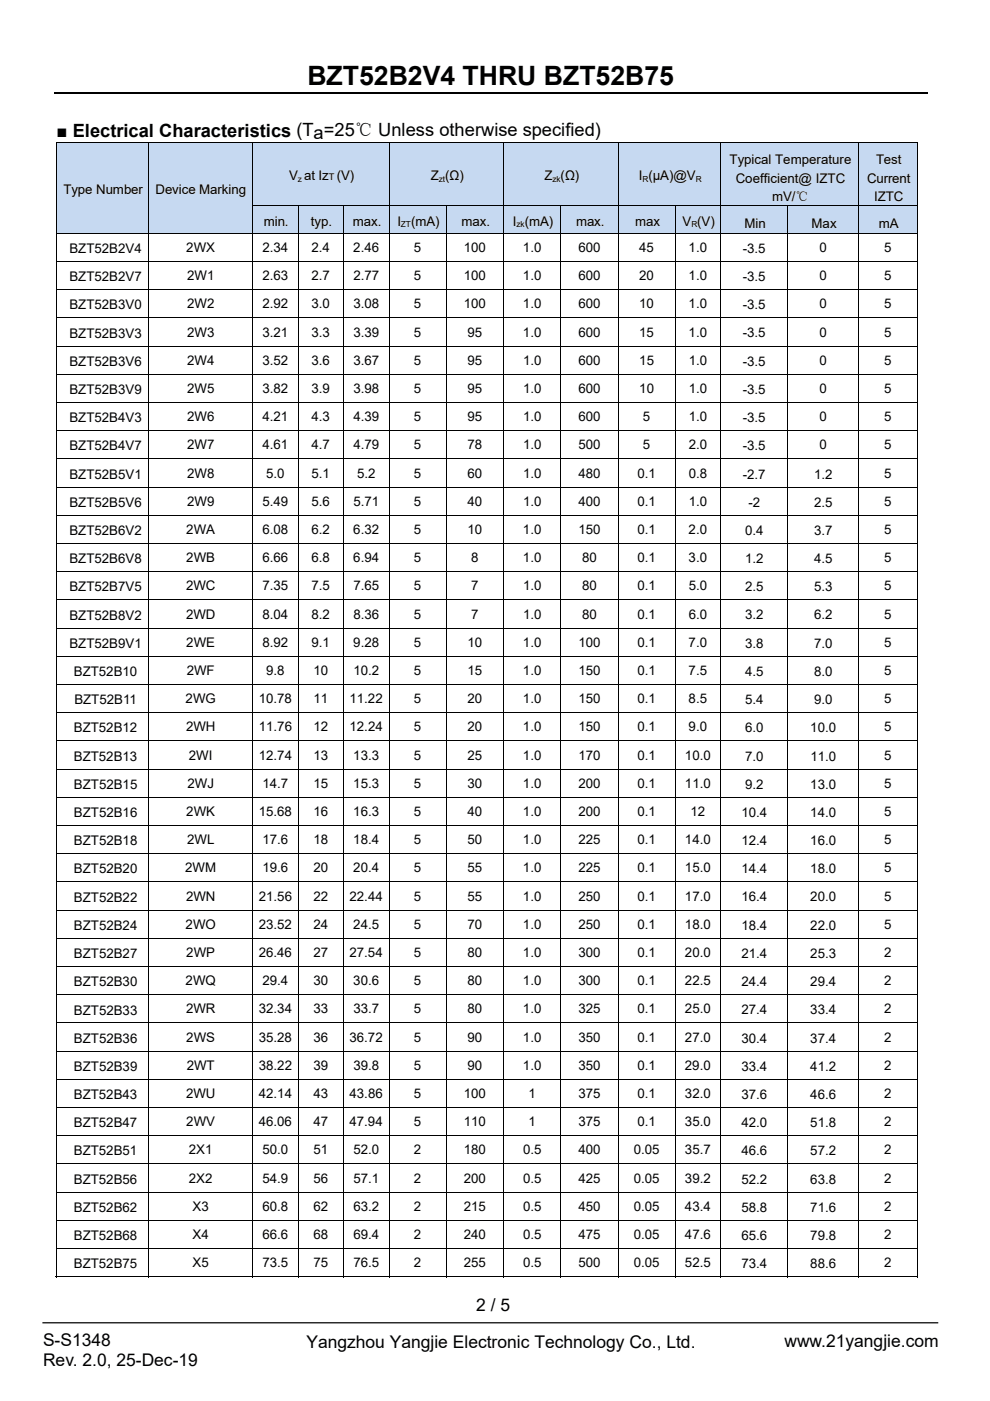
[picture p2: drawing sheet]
<svg xmlns="http://www.w3.org/2000/svg" width="210mm" height="297mm" viewBox="0 0 210 297" stroke-linecap="round" stroke-linejoin="round" font-family="sans-serif">
<defs><g id="words">
<text font-size="5.7" x="65.2" y="18">BZT52B2V4 THRU BZT52B75</text>
<text font-size="3.9" x="12" y="29.1">■ Electrical Characteristics (Ta=25℃ Unless otherwise specified)</text>
<g font-size="3.7">
<text x="101" y="278">2 / 5</text>
<text x="9.1" y="285.5">S-S1348</text>
<text x="65" y="285.7">Yangzhou Yangjie Electronic Technology Co., Ltd.</text>
<text x="166.4" y="285.7">www.21yangjie.com</text>
<text x="9.1" y="289.7">Rev. 2.0, 25-Dec-19</text>
</g>
<g font-size="2.8">
<text x="154.7" y="34.9">Typical Temperature</text>
<text x="185.8" y="34.9">Test</text>
<text x="13.4" y="41.1">Type Number</text>
<text x="33" y="41.1">Device Marking</text>
<text x="61.3" y="38.2">V at Iz (V)</text>
<text x="91.4" y="38.2">Z (Ω)</text>
<text x="115.5" y="38.2">Z (Ω)</text>
<text x="135.5" y="38.2">I (μA)@V</text>
<text x="156" y="38.7">Coefficient@ IZTC</text>
<text x="183.9" y="38.7">Current</text>
<text x="56" y="47.8">min.</text>
<text x="66" y="47.8">typ.</text>
<text x="74.8" y="47.8">max.</text>
<text x="84.3" y="47.8">I</text>
<text x="87.2" y="47.8">(mA)</text>
<text x="97.9" y="47.8">max.</text>
<text x="108.8" y="47.8">I (mA)</text>
<text x="122.2" y="47.8">max.</text>
<text x="134.7" y="47.8">max</text>
<text x="144.8" y="47.8">V (V)</text>
<text x="163.7" y="42.6">mV/℃</text>
<text x="185.4" y="42.6">IZTC</text>
<text x="14.7" y="53.6">BZT52B2V4</text>
<text x="39.5" y="53.4">2WX</text>
<text x="55.7" y="53.4">2.34</text>
<text x="66.1" y="53.4">2.4</text>
<text x="74.9" y="53.4">2.46</text>
<text x="87.8" y="53.4">5</text>
<text x="98.4" y="53.4">100</text>
<text x="110.9" y="53.4">1.0</text>
<text x="122.7" y="53.4">600</text>
<text x="135.6" y="53.4">45</text>
<text x="146.1" y="53.4">1.0</text>
<text x="157.5" y="53.6">-3.5</text>
<text x="157.9" y="48.4">Min</text>
<text x="172.1" y="48.4">Max</text>
<text x="173.8" y="53.4">0</text>
<text x="186.4" y="48.4">mA</text>
<text x="187.5" y="53.4">5</text>
<text x="14.7" y="59.6">BZT52B2V7</text>
<text x="39.7" y="59.4">2W1</text>
<text x="55.7" y="59.4">2.63</text>
<text x="66.1" y="59.4">2.7</text>
<text x="74.9" y="59.4">2.77</text>
<text x="87.8" y="59.4">5</text>
<text x="98.4" y="59.4">100</text>
<text x="110.9" y="59.4">1.0</text>
<text x="122.7" y="59.4">600</text>
<text x="135.6" y="59.4">20</text>
<text x="146.1" y="59.4">1.0</text>
<text x="157.5" y="59.6">-3.5</text>
<text x="173.8" y="59.4">0</text>
<text x="187.5" y="59.4">5</text>
<text x="14.7" y="65.6">BZT52B3V0</text>
<text x="39.7" y="65.4">2W2</text>
<text x="55.7" y="65.4">2.92</text>
<text x="66.1" y="65.4">3.0</text>
<text x="74.9" y="65.4">3.08</text>
<text x="87.8" y="65.4">5</text>
<text x="98.4" y="65.4">100</text>
<text x="110.9" y="65.4">1.0</text>
<text x="122.7" y="65.4">600</text>
<text x="135.6" y="65.4">10</text>
<text x="146.1" y="65.4">1.0</text>
<text x="157.5" y="65.6">-3.5</text>
<text x="173.8" y="65.4">0</text>
<text x="187.5" y="65.4">5</text>
<text x="14.7" y="71.6">BZT52B3V3</text>
<text x="39.7" y="71.4">2W3</text>
<text x="55.7" y="71.4">3.21</text>
<text x="66.1" y="71.4">3.3</text>
<text x="74.9" y="71.4">3.39</text>
<text x="87.8" y="71.4">5</text>
<text x="99.2" y="71.4">95</text>
<text x="110.9" y="71.4">1.0</text>
<text x="122.7" y="71.4">600</text>
<text x="135.6" y="71.4">15</text>
<text x="146.1" y="71.4">1.0</text>
<text x="157.5" y="71.5">-3.5</text>
<text x="173.8" y="71.4">0</text>
<text x="187.5" y="71.4">5</text>
<text x="14.7" y="77.6">BZT52B3V6</text>
<text x="39.7" y="77.3">2W4</text>
<text x="55.7" y="77.3">3.52</text>
<text x="66.1" y="77.3">3.6</text>
<text x="74.9" y="77.3">3.67</text>
<text x="87.8" y="77.3">5</text>
<text x="99.2" y="77.3">95</text>
<text x="110.9" y="77.3">1.0</text>
<text x="122.7" y="77.3">600</text>
<text x="135.6" y="77.3">15</text>
<text x="146.1" y="77.3">1.0</text>
<text x="157.5" y="77.5">-3.5</text>
<text x="173.8" y="77.3">0</text>
<text x="187.5" y="77.3">5</text>
<text x="14.7" y="83.5">BZT52B3V9</text>
<text x="39.7" y="83.3">2W5</text>
<text x="55.7" y="83.3">3.82</text>
<text x="66.1" y="83.3">3.9</text>
<text x="74.9" y="83.3">3.98</text>
<text x="87.8" y="83.3">5</text>
<text x="99.2" y="83.3">95</text>
<text x="110.9" y="83.3">1.0</text>
<text x="122.7" y="83.3">600</text>
<text x="135.6" y="83.3">10</text>
<text x="146.1" y="83.3">1.0</text>
<text x="157.5" y="83.5">-3.5</text>
<text x="173.8" y="83.3">0</text>
<text x="187.5" y="83.3">5</text>
<text x="14.7" y="89.5">BZT52B4V3</text>
<text x="39.7" y="89.3">2W6</text>
<text x="55.7" y="89.3">4.21</text>
<text x="66.1" y="89.3">4.3</text>
<text x="74.9" y="89.3">4.39</text>
<text x="87.8" y="89.3">5</text>
<text x="99.2" y="89.3">95</text>
<text x="110.9" y="89.3">1.0</text>
<text x="122.7" y="89.3">600</text>
<text x="136.4" y="89.3">5</text>
<text x="146.1" y="89.3">1.0</text>
<text x="157.5" y="89.5">-3.5</text>
<text x="173.8" y="89.3">0</text>
<text x="187.5" y="89.3">5</text>
<text x="14.7" y="95.5">BZT52B4V7</text>
<text x="39.7" y="95.3">2W7</text>
<text x="55.7" y="95.3">4.61</text>
<text x="66.1" y="95.3">4.7</text>
<text x="74.9" y="95.3">4.79</text>
<text x="87.8" y="95.3">5</text>
<text x="99.2" y="95.3">78</text>
<text x="110.9" y="95.3">1.0</text>
<text x="122.7" y="95.3">500</text>
<text x="136.4" y="95.3">5</text>
<text x="146.1" y="95.3">2.0</text>
<text x="157.5" y="95.5">-3.5</text>
<text x="173.8" y="95.3">0</text>
<text x="187.5" y="95.3">5</text>
<text x="14.7" y="101.5">BZT52B5V1</text>
<text x="39.7" y="101.3">2W8</text>
<text x="56.5" y="101.3">5.0</text>
<text x="66.1" y="101.3">5.1</text>
<text x="75.7" y="101.3">5.2</text>
<text x="87.8" y="101.3">5</text>
<text x="99.2" y="101.3">60</text>
<text x="110.9" y="101.3">1.0</text>
<text x="122.7" y="101.3">480</text>
<text x="135.2" y="101.3">0.1</text>
<text x="146.1" y="101.3">0.8</text>
<text x="157.5" y="101.5">-2.7</text>
<text x="172.7" y="101.5">1.2</text>
<text x="187.5" y="101.3">5</text>
<text x="14.7" y="107.5">BZT52B5V6</text>
<text x="39.7" y="107.2">2W9</text>
<text x="55.7" y="107.2">5.49</text>
<text x="66.1" y="107.2">5.6</text>
<text x="74.9" y="107.2">5.71</text>
<text x="87.8" y="107.2">5</text>
<text x="99.2" y="107.2">40</text>
<text x="110.9" y="107.2">1.0</text>
<text x="122.7" y="107.2">400</text>
<text x="135.2" y="107.2">0.1</text>
<text x="146.1" y="107.2">1.0</text>
<text x="158.7" y="107.4">-2</text>
<text x="172.7" y="107.4">2.5</text>
<text x="187.5" y="107.2">5</text>
<text x="14.7" y="113.4">BZT52B6V2</text>
<text x="39.5" y="113.2">2WA</text>
<text x="55.7" y="113.2">6.08</text>
<text x="66.1" y="113.2">6.2</text>
<text x="74.9" y="113.2">6.32</text>
<text x="87.8" y="113.2">5</text>
<text x="99.2" y="113.2">10</text>
<text x="110.9" y="113.2">1.0</text>
<text x="122.7" y="113.2">150</text>
<text x="135.2" y="113.2">0.1</text>
<text x="146.1" y="113.2">2.0</text>
<text x="158" y="113.4">0.4</text>
<text x="172.7" y="113.4">3.7</text>
<text x="187.5" y="113.2">5</text>
<text x="14.7" y="119.4">BZT52B6V8</text>
<text x="39.5" y="119.2">2WB</text>
<text x="55.7" y="119.2">6.66</text>
<text x="66.1" y="119.2">6.8</text>
<text x="74.9" y="119.2">6.94</text>
<text x="87.8" y="119.2">5</text>
<text x="99.9" y="119.2">8</text>
<text x="110.9" y="119.2">1.0</text>
<text x="123.5" y="119.2">80</text>
<text x="135.2" y="119.2">0.1</text>
<text x="146.1" y="119.2">3.0</text>
<text x="158" y="119.4">1.2</text>
<text x="172.7" y="119.4">4.5</text>
<text x="187.5" y="119.2">5</text>
<text x="14.7" y="125.4">BZT52B7V5</text>
<text x="39.5" y="125.2">2WC</text>
<text x="55.7" y="125.2">7.35</text>
<text x="66.1" y="125.2">7.5</text>
<text x="74.9" y="125.2">7.65</text>
<text x="87.8" y="125.2">5</text>
<text x="99.9" y="125.2">7</text>
<text x="110.9" y="125.2">1.0</text>
<text x="123.5" y="125.2">80</text>
<text x="135.2" y="125.2">0.1</text>
<text x="146.1" y="125.2">5.0</text>
<text x="158" y="125.4">2.5</text>
<text x="172.7" y="125.4">5.3</text>
<text x="187.5" y="125.2">5</text>
<text x="14.7" y="131.4">BZT52B8V2</text>
<text x="39.5" y="131.1">2WD</text>
<text x="55.7" y="131.1">8.04</text>
<text x="66.1" y="131.1">8.2</text>
<text x="74.9" y="131.1">8.36</text>
<text x="87.8" y="131.1">5</text>
<text x="99.9" y="131.1">7</text>
<text x="110.9" y="131.1">1.0</text>
<text x="123.5" y="131.1">80</text>
<text x="135.2" y="131.1">0.1</text>
<text x="146.1" y="131.1">6.0</text>
<text x="158" y="131.3">3.2</text>
<text x="172.7" y="131.3">6.2</text>
<text x="187.5" y="131.1">5</text>
<text x="14.7" y="137.4">BZT52B9V1</text>
<text x="39.5" y="137.1">2WE</text>
<text x="55.7" y="137.1">8.92</text>
<text x="66.1" y="137.1">9.1</text>
<text x="74.9" y="137.1">9.28</text>
<text x="87.8" y="137.1">5</text>
<text x="99.2" y="137.1">10</text>
<text x="110.9" y="137.1">1.0</text>
<text x="122.7" y="137.1">100</text>
<text x="135.2" y="137.1">0.1</text>
<text x="146.1" y="137.1">7.0</text>
<text x="158" y="137.3">3.8</text>
<text x="172.7" y="137.3">7.0</text>
<text x="187.5" y="137.1">5</text>
<text x="15.7" y="143.3">BZT52B10</text>
<text x="39.6" y="143.1">2WF</text>
<text x="56.5" y="143.1">9.8</text>
<text x="66.5" y="143.1">10</text>
<text x="74.9" y="143.1">10.2</text>
<text x="87.8" y="143.1">5</text>
<text x="99.2" y="143.1">15</text>
<text x="110.9" y="143.1">1.0</text>
<text x="122.7" y="143.1">150</text>
<text x="135.2" y="143.1">0.1</text>
<text x="146.1" y="143.1">7.5</text>
<text x="158" y="143.3">4.5</text>
<text x="172.7" y="143.3">8.0</text>
<text x="187.5" y="143.1">5</text>
<text x="15.8" y="149.3">BZT52B11</text>
<text x="39.4" y="149.1">2WG</text>
<text x="54.9" y="149.1">10.78</text>
<text x="66.5" y="149.1">11</text>
<text x="74.1" y="149.1">11.22</text>
<text x="87.8" y="149.1">5</text>
<text x="99.2" y="149.1">20</text>
<text x="110.9" y="149.1">1.0</text>
<text x="122.7" y="149.1">150</text>
<text x="135.2" y="149.1">0.1</text>
<text x="146.1" y="149.1">8.5</text>
<text x="158" y="149.3">5.4</text>
<text x="172.7" y="149.3">9.0</text>
<text x="187.5" y="149.1">5</text>
<text x="15.7" y="155.3">BZT52B12</text>
<text x="39.5" y="155.1">2WH</text>
<text x="54.9" y="155.1">11.76</text>
<text x="66.5" y="155.1">12</text>
<text x="74.1" y="155.1">12.24</text>
<text x="87.8" y="155.1">5</text>
<text x="99.2" y="155.1">20</text>
<text x="110.9" y="155.1">1.0</text>
<text x="122.7" y="155.1">150</text>
<text x="135.2" y="155.1">0.1</text>
<text x="146.1" y="155.1">9.0</text>
<text x="158" y="155.3">6.0</text>
<text x="171.9" y="155.3">10.0</text>
<text x="187.5" y="155.1">5</text>
<text x="15.7" y="161.3">BZT52B13</text>
<text x="40.1" y="161.1">2WI</text>
<text x="54.9" y="161.1">12.74</text>
<text x="66.5" y="161.1">13</text>
<text x="74.9" y="161.1">13.3</text>
<text x="87.8" y="161.1">5</text>
<text x="99.2" y="161.1">25</text>
<text x="110.9" y="161.1">1.0</text>
<text x="122.7" y="161.1">170</text>
<text x="135.2" y="161.1">0.1</text>
<text x="145.3" y="161.1">10.0</text>
<text x="158" y="161.2">7.0</text>
<text x="171.9" y="161.2">11.0</text>
<text x="187.5" y="161.1">5</text>
<text x="15.7" y="167.3">BZT52B15</text>
<text x="39.8" y="167">2WJ</text>
<text x="55.7" y="167">14.7</text>
<text x="66.5" y="167">15</text>
<text x="74.9" y="167">15.3</text>
<text x="87.8" y="167">5</text>
<text x="99.2" y="167">30</text>
<text x="110.9" y="167">1.0</text>
<text x="122.7" y="167">200</text>
<text x="135.2" y="167">0.1</text>
<text x="145.3" y="167">11.0</text>
<text x="158" y="167.2">9.2</text>
<text x="171.9" y="167.2">13.0</text>
<text x="187.5" y="167">5</text>
<text x="15.7" y="173.2">BZT52B16</text>
<text x="39.5" y="173">2WK</text>
<text x="54.9" y="173">15.68</text>
<text x="66.5" y="173">16</text>
<text x="74.9" y="173">16.3</text>
<text x="87.8" y="173">5</text>
<text x="99.2" y="173">40</text>
<text x="110.9" y="173">1.0</text>
<text x="122.7" y="173">200</text>
<text x="135.2" y="173">0.1</text>
<text x="146.5" y="173">12</text>
<text x="157.2" y="173.2">10.4</text>
<text x="171.9" y="173.2">14.0</text>
<text x="187.5" y="173">5</text>
<text x="15.7" y="179.2">BZT52B18</text>
<text x="39.7" y="179">2WL</text>
<text x="55.7" y="179">17.6</text>
<text x="66.5" y="179">18</text>
<text x="74.9" y="179">18.4</text>
<text x="87.8" y="179">5</text>
<text x="99.2" y="179">50</text>
<text x="110.9" y="179">1.0</text>
<text x="122.7" y="179">225</text>
<text x="135.2" y="179">0.1</text>
<text x="145.3" y="179">14.0</text>
<text x="157.2" y="179.2">12.4</text>
<text x="171.9" y="179.2">16.0</text>
<text x="187.5" y="179">5</text>
<text x="15.7" y="185.2">BZT52B20</text>
<text x="39.3" y="185">2WM</text>
<text x="55.7" y="185">19.6</text>
<text x="66.5" y="185">20</text>
<text x="74.9" y="185">20.4</text>
<text x="87.8" y="185">5</text>
<text x="99.2" y="185">55</text>
<text x="110.9" y="185">1.0</text>
<text x="122.7" y="185">225</text>
<text x="135.2" y="185">0.1</text>
<text x="145.3" y="185">15.0</text>
<text x="157.2" y="185.2">14.4</text>
<text x="171.9" y="185.2">18.0</text>
<text x="187.5" y="185">5</text>
<text x="15.7" y="191.2">BZT52B22</text>
<text x="39.5" y="190.9">2WN</text>
<text x="54.9" y="190.9">21.56</text>
<text x="66.5" y="190.9">22</text>
<text x="74.1" y="190.9">22.44</text>
<text x="87.8" y="190.9">5</text>
<text x="99.2" y="190.9">55</text>
<text x="110.9" y="190.9">1.0</text>
<text x="122.7" y="190.9">250</text>
<text x="135.2" y="190.9">0.1</text>
<text x="145.3" y="190.9">17.0</text>
<text x="157.2" y="191.1">16.4</text>
<text x="171.9" y="191.1">20.0</text>
<text x="187.5" y="190.9">5</text>
<text x="15.7" y="197.1">BZT52B24</text>
<text x="39.4" y="196.9">2WO</text>
<text x="54.9" y="196.9">23.52</text>
<text x="66.5" y="196.9">24</text>
<text x="74.9" y="196.9">24.5</text>
<text x="87.8" y="196.9">5</text>
<text x="99.2" y="196.9">70</text>
<text x="110.9" y="196.9">1.0</text>
<text x="122.7" y="196.9">250</text>
<text x="135.2" y="196.9">0.1</text>
<text x="145.3" y="196.9">18.0</text>
<text x="157.2" y="197.1">18.4</text>
<text x="171.9" y="197.1">22.0</text>
<text x="187.5" y="196.9">5</text>
<text x="15.7" y="203.1">BZT52B27</text>
<text x="39.5" y="202.9">2WP</text>
<text x="54.9" y="202.9">26.46</text>
<text x="66.5" y="202.9">27</text>
<text x="74.1" y="202.9">27.54</text>
<text x="87.8" y="202.9">5</text>
<text x="99.2" y="202.9">80</text>
<text x="110.9" y="202.9">1.0</text>
<text x="122.7" y="202.9">300</text>
<text x="135.2" y="202.9">0.1</text>
<text x="145.3" y="202.9">20.0</text>
<text x="157.2" y="203.1">21.4</text>
<text x="171.9" y="203.1">25.3</text>
<text x="187.5" y="202.9">2</text>
<text x="15.7" y="209.1">BZT52B30</text>
<text x="39.4" y="208.9">2WQ</text>
<text x="55.7" y="208.9">29.4</text>
<text x="66.5" y="208.9">30</text>
<text x="74.9" y="208.9">30.6</text>
<text x="87.8" y="208.9">5</text>
<text x="99.2" y="208.9">80</text>
<text x="110.9" y="208.9">1.0</text>
<text x="122.7" y="208.9">300</text>
<text x="135.2" y="208.9">0.1</text>
<text x="145.3" y="208.9">22.5</text>
<text x="157.2" y="209.1">24.4</text>
<text x="171.9" y="209.1">29.4</text>
<text x="187.5" y="208.9">2</text>
<text x="15.7" y="215.1">BZT52B33</text>
<text x="39.5" y="214.9">2WR</text>
<text x="54.9" y="214.9">32.34</text>
<text x="66.5" y="214.9">33</text>
<text x="74.9" y="214.9">33.7</text>
<text x="87.8" y="214.9">5</text>
<text x="99.2" y="214.9">80</text>
<text x="110.9" y="214.9">1.0</text>
<text x="122.7" y="214.9">325</text>
<text x="135.2" y="214.9">0.1</text>
<text x="145.3" y="214.9">25.0</text>
<text x="157.2" y="215.1">27.4</text>
<text x="171.9" y="215.1">33.4</text>
<text x="187.5" y="214.9">2</text>
<text x="15.7" y="221.1">BZT52B36</text>
<text x="39.5" y="220.9">2WS</text>
<text x="54.9" y="220.9">35.28</text>
<text x="66.5" y="220.9">36</text>
<text x="74.1" y="220.9">36.72</text>
<text x="87.8" y="220.9">5</text>
<text x="99.2" y="220.9">90</text>
<text x="110.9" y="220.9">1.0</text>
<text x="122.7" y="220.9">350</text>
<text x="135.2" y="220.9">0.1</text>
<text x="145.3" y="220.9">27.0</text>
<text x="157.2" y="221">30.4</text>
<text x="171.9" y="221">37.4</text>
<text x="187.5" y="220.9">2</text>
<text x="15.7" y="227.1">BZT52B39</text>
<text x="39.6" y="226.8">2WT</text>
<text x="54.9" y="226.8">38.22</text>
<text x="66.5" y="226.8">39</text>
<text x="74.9" y="226.8">39.8</text>
<text x="87.8" y="226.8">5</text>
<text x="99.2" y="226.8">90</text>
<text x="110.9" y="226.8">1.0</text>
<text x="122.7" y="226.8">350</text>
<text x="135.2" y="226.8">0.1</text>
<text x="145.3" y="226.8">29.0</text>
<text x="157.2" y="227">33.4</text>
<text x="171.9" y="227">41.2</text>
<text x="187.5" y="226.8">2</text>
<text x="15.7" y="233">BZT52B43</text>
<text x="39.5" y="232.8">2WU</text>
<text x="54.9" y="232.8">42.14</text>
<text x="66.5" y="232.8">43</text>
<text x="74.1" y="232.8">43.86</text>
<text x="87.8" y="232.8">5</text>
<text x="98.4" y="232.8">100</text>
<text x="112.1" y="232.8">1</text>
<text x="122.7" y="232.8">375</text>
<text x="135.2" y="232.8">0.1</text>
<text x="145.3" y="232.8">32.0</text>
<text x="157.2" y="233">37.6</text>
<text x="171.9" y="233">46.6</text>
<text x="187.5" y="232.8">2</text>
<text x="15.7" y="239">BZT52B47</text>
<text x="39.5" y="238.8">2WV</text>
<text x="54.9" y="238.8">46.06</text>
<text x="66.5" y="238.8">47</text>
<text x="74.1" y="238.8">47.94</text>
<text x="87.8" y="238.8">5</text>
<text x="98.4" y="238.8">110</text>
<text x="112.1" y="238.8">1</text>
<text x="122.7" y="238.8">375</text>
<text x="135.2" y="238.8">0.1</text>
<text x="145.3" y="238.8">35.0</text>
<text x="157.2" y="239">42.0</text>
<text x="171.9" y="239">51.8</text>
<text x="187.5" y="238.8">2</text>
<text x="15.7" y="245">BZT52B51</text>
<text x="40.1" y="244.8">2X1</text>
<text x="55.7" y="244.8">50.0</text>
<text x="66.5" y="244.8">51</text>
<text x="74.9" y="244.8">52.0</text>
<text x="87.8" y="244.8">2</text>
<text x="98.4" y="244.8">180</text>
<text x="110.9" y="244.8">0.5</text>
<text x="122.7" y="244.8">400</text>
<text x="134.4" y="244.8">0.05</text>
<text x="145.3" y="244.8">35.7</text>
<text x="157.2" y="245">46.6</text>
<text x="171.9" y="245">57.2</text>
<text x="187.5" y="244.8">2</text>
<text x="15.7" y="251">BZT52B56</text>
<text x="40.1" y="250.7">2X2</text>
<text x="55.7" y="250.7">54.9</text>
<text x="66.5" y="250.7">56</text>
<text x="74.9" y="250.7">57.1</text>
<text x="87.8" y="250.7">2</text>
<text x="98.4" y="250.7">200</text>
<text x="110.9" y="250.7">0.5</text>
<text x="122.7" y="250.7">425</text>
<text x="134.4" y="250.7">0.05</text>
<text x="145.3" y="250.7">39.2</text>
<text x="157.2" y="250.9">52.2</text>
<text x="171.9" y="250.9">63.8</text>
<text x="187.5" y="250.7">2</text>
<text x="15.7" y="256.9">BZT52B62</text>
<text x="40.9" y="256.7">X3</text>
<text x="55.7" y="256.7">60.8</text>
<text x="66.5" y="256.7">62</text>
<text x="74.9" y="256.7">63.2</text>
<text x="87.8" y="256.7">2</text>
<text x="98.4" y="256.7">215</text>
<text x="110.9" y="256.7">0.5</text>
<text x="122.7" y="256.7">450</text>
<text x="134.4" y="256.7">0.05</text>
<text x="145.3" y="256.7">43.4</text>
<text x="157.2" y="256.9">58.8</text>
<text x="171.9" y="256.9">71.6</text>
<text x="187.5" y="256.7">2</text>
<text x="15.7" y="262.9">BZT52B68</text>
<text x="40.9" y="262.7">X4</text>
<text x="55.7" y="262.7">66.6</text>
<text x="66.5" y="262.7">68</text>
<text x="74.9" y="262.7">69.4</text>
<text x="87.8" y="262.7">2</text>
<text x="98.4" y="262.7">240</text>
<text x="110.9" y="262.7">0.5</text>
<text x="122.7" y="262.7">475</text>
<text x="134.4" y="262.7">0.05</text>
<text x="145.3" y="262.7">47.6</text>
<text x="157.2" y="262.9">65.6</text>
<text x="171.9" y="262.9">79.8</text>
<text x="187.5" y="262.7">2</text>
<text x="15.7" y="268.9">BZT52B75</text>
<text x="40.9" y="268.7">X5</text>
<text x="55.7" y="268.7">73.5</text>
<text x="66.5" y="268.7">75</text>
<text x="74.9" y="268.7">76.5</text>
<text x="87.8" y="268.7">2</text>
<text x="98.4" y="268.7">255</text>
<text x="110.9" y="268.7">0.5</text>
<text x="122.7" y="268.7">500</text>
<text x="134.4" y="268.7">0.05</text>
<text x="145.3" y="268.7">52.5</text>
<text x="157.2" y="268.9">73.4</text>
<text x="171.9" y="268.9">88.6</text>
<text x="187.5" y="268.7">2</text>
</g>
<text font-size="1.9" x="69.7" y="38.2">T</text>
<g font-size="1.8">
<text x="63.2" y="38.5">z</text>
<text x="93.1" y="38.5">zt</text>
<text x="117.2" y="38.5">zk</text>
<text x="136.3" y="38.5">R</text>
<text x="147.6" y="38.5">R</text>
<text x="85" y="48.2">ZT</text>
<text x="109.6" y="48.2">zk</text>
<text x="146.6" y="48.2">R</text>
</g>
</g></defs>
<path d="M11.5 19.7h185.2" fill="none" stroke="#000" stroke-width=".25"/>
<path d="M9 280.5h190" fill="none" stroke="#000" stroke-width=".26"/>
<g fill="#c6d9f1">
<path d="M12 30.3h19.4v19.1h-19.4z"/>
<path d="M12 37.7h19.4v4.2h-19.4z"/>
<path d="M31.6 30.3h22v19.1h-22z"/>
<path d="M31.6 37.7h22v4.2h-22z"/>
<path d="M53.7 30.3h28.8v13.1h-28.8z"/>
<path d="M53.7 34.7h28.8v4.2h-28.8z"/>
<path d="M82.6 30.3h24.1v13.1h-24.1z"/>
<path d="M82.6 34.7h24.1v4.2h-24.1z"/>
<path d="M106.9 30.3h24.1v13.1h-24.1z"/>
<path d="M106.9 34.7h24.1v4.2h-24.1z"/>
<path d="M131.2 30.3h21.6v13.1h-21.6z"/>
<path d="M131.2 34.7h21.6v4.2h-21.6z"/>
<path d="M153 30.3h29v13.1h-29z"/>
<path d="M153 30.3h29v5.3h-29z"/>
<path d="M153 35.6h29v3.9h-29z"/>
<path d="M153 39.5h29v3.9h-29z"/>
<path d="M182.2 30.3h12.3v13.1h-12.3z"/>
<path d="M182.2 30.3h12.3v5.3h-12.3z"/>
<path d="M182.2 35.6h12.3v3.9h-12.3z"/>
<path d="M182.2 39.5h12.3v3.9h-12.3z"/>
</g>
<path d="M11.8 30.1h.2v.1h-.2zM194.5 30.1h.1v.1h-.1z" fill="#000"/>
<path d="M11.8 30.2h182.8M11.9 30.2v13.2M31.5 30.2v13.2M53.7 30.2v13.2M82.5 30.2v13.2M106.8 30.2v13.2M131.1 30.2v13.2M152.9 30.2v13.2M182.1 30.2v13.2M194.5 30.2v13.2" fill="none" stroke="#000" stroke-width=".21"/>
<g fill="#c6d9f1">
<path d="M53.7 43.6h9.5v5.8h-9.5z"/>
<path d="M53.7 44.4h9.5v4.1h-9.5z"/>
<path d="M63.4 43.6h9.3v5.8h-9.3z"/>
<path d="M63.4 44.4h9.3v4.1h-9.3z"/>
<path d="M72.9 43.6h9.6v5.8h-9.6z"/>
<path d="M72.9 44.4h9.6v4.1h-9.6z"/>
<path d="M82.6 43.6h12v5.8h-12z"/>
<path d="M82.6 44.4h12v4.1h-12z"/>
<path d="M94.7 43.6h12v5.8h-12z"/>
<path d="M94.7 44.4h12v4.1h-12z"/>
<path d="M106.9 43.6h11.9v5.8h-11.9z"/>
<path d="M106.9 44.4h11.9v4.1h-11.9z"/>
<path d="M119 43.6h12v5.8h-12z"/>
<path d="M119 44.4h12v4.1h-12z"/>
<path d="M131.2 43.6h11.9v5.8h-11.9z"/>
<path d="M131.2 44.4h11.9v4.1h-11.9z"/>
<path d="M143.3 43.6h9.5v5.8h-9.5z"/>
<path d="M143.3 44.4h9.5v4.1h-9.5z"/>
<path d="M153 43.6h14v5.8h-14z"/>
<path d="M153 43.8h14v5.3h-14z"/>
<path d="M167.2 43.6h14.8v5.8h-14.8z"/>
<path d="M167.2 43.8h14.8v5.3h-14.8z"/>
<path d="M182.2 43.6h12.3v5.8h-12.3z"/>
<path d="M182.2 43.8h12.3v5.3h-12.3z"/>
</g>
<path d="M11.8 43.4h.2v.2h-.2zM31.4 43.4h.2v.2h-.2zM194.5 270.6h.1v.2h-.1z" fill="#000"/>
<g fill="none" stroke="#000" stroke-width=".21">
<path d="M11.8 49.4h182.8M11.8 55.4h182.8M11.9 43.6v5.8M11.9 49.5v5.9M11.9 55.5v5.8M31.5 43.6v5.8M31.5 49.5v5.9M31.5 55.5v5.8M53.6 43.5h141M53.7 43.6v5.8M53.7 49.5v5.9M53.7 55.5v5.8"/>
<path d="M63.3 43.6v5.8M63.3 49.5v5.9M63.3 55.5v5.8M72.8 43.6v5.8M72.8 49.5v5.9M72.8 55.5v5.8M82.5 43.6v5.8M82.5 49.5v5.9M82.5 55.5v5.8M94.6 43.6v5.8M94.6 49.5v5.9M94.6 55.5v5.8"/>
<path d="M106.8 43.6v5.8M106.8 49.5v5.9M106.8 55.5v5.8M118.9 43.6v5.8M118.9 49.5v5.9M118.9 55.5v5.8M131.1 43.6v5.8M131.1 49.5v5.9M131.1 55.5v5.8M143.2 43.6v5.8M143.2 49.5v5.9M143.2 55.5v5.8"/>
<path d="M152.9 43.6v5.8M152.9 49.5v5.9M152.9 55.5v5.8M167.1 43.6v5.8M167.1 49.5v5.9M167.1 55.5v5.8M182.1 43.6v5.8M182.1 49.5v5.9M182.1 55.5v5.8M194.5 43.6v5.8M194.5 49.5v5.9M194.5 55.5v5.8"/>
<path d="M11.8 61.4h182.8M11.8 67.4h182.8M11.8 73.4h182.8M11.8 79.4h182.8M11.9 61.5v5.8M11.9 67.5v5.8M11.9 73.4v5.9M11.9 79.4v5.8M31.5 61.5v5.8M31.5 67.5v5.8M31.5 73.4v5.9M31.5 79.4v5.8"/>
<path d="M53.7 61.5v5.8M53.7 67.5v5.8M53.7 73.4v5.9M53.7 79.4v5.8M63.3 61.5v5.8M63.3 67.5v5.8M63.3 73.4v5.9M63.3 79.4v5.8M72.8 61.5v5.8M72.8 67.5v5.8M72.8 73.4v5.9M72.8 79.4v5.8"/>
<path d="M82.5 61.5v5.8M82.5 67.5v5.8M82.5 73.4v5.9M82.5 79.4v5.8M94.6 61.5v5.8M94.6 67.5v5.8M94.6 73.4v5.9M94.6 79.4v5.8M106.8 61.5v5.8M106.8 67.5v5.8M106.8 73.4v5.9M106.8 79.4v5.8"/>
<path d="M118.9 61.5v5.8M118.9 67.5v5.8M118.9 73.4v5.9M118.9 79.4v5.8M131.1 61.5v5.8M131.1 67.5v5.8M131.1 73.4v5.9M131.1 79.4v5.8M143.2 61.5v5.8M143.2 67.5v5.8M143.2 73.4v5.9M143.2 79.4v5.8"/>
<path d="M152.9 61.5v5.8M152.9 67.5v5.8M152.9 73.4v5.9M152.9 79.4v5.8M167.1 61.5v5.8M167.1 67.5v5.8M167.1 73.4v5.9M167.1 79.4v5.8M182.1 61.5v5.8M182.1 67.5v5.8M182.1 73.4v5.9M182.1 79.4v5.8"/>
<path d="M194.5 61.5v5.8M194.5 67.5v5.8M194.5 73.4v5.9M194.5 79.4v5.8M11.8 85.3h182.8M11.8 91.3h182.8M11.8 97.3h182.8M11.9 85.4v5.8M11.9 91.4v5.8M11.9 97.4v5.8M31.5 85.4v5.8M31.5 91.4v5.8"/>
<path d="M31.5 97.4v5.8M53.7 85.4v5.8M53.7 91.4v5.8M53.7 97.4v5.8M63.3 85.4v5.8M63.3 91.4v5.8M63.3 97.4v5.8M72.8 85.4v5.8M72.8 91.4v5.8M72.8 97.4v5.8M82.5 85.4v5.8M82.5 91.4v5.8"/>
<path d="M82.5 97.4v5.8M94.6 85.4v5.8M94.6 91.4v5.8M94.6 97.4v5.8M106.8 85.4v5.8M106.8 91.4v5.8M106.8 97.4v5.8M118.9 85.4v5.8M118.9 91.4v5.8M118.9 97.4v5.8M131.1 85.4v5.8M131.1 91.4v5.8"/>
<path d="M131.1 97.4v5.8M143.2 85.4v5.8M143.2 91.4v5.8M143.2 97.4v5.8M152.9 85.4v5.8M152.9 91.4v5.8M152.9 97.4v5.8M167.1 85.4v5.8M167.1 91.4v5.8M167.1 97.4v5.8M182.1 85.4v5.8M182.1 91.4v5.8"/>
<path d="M182.1 97.4v5.8M194.5 85.4v5.8M194.5 91.4v5.8M194.5 97.4v5.8M11.8 103.3h182.8M11.8 109.2h182.8M11.8 115.2h182.8M11.9 103.4v5.8M11.9 109.3v5.8M11.9 115.3v5.8M31.5 103.4v5.8M31.5 109.3v5.8"/>
<path d="M31.5 115.3v5.8M53.7 103.4v5.8M53.7 109.3v5.8M53.7 115.3v5.8M63.3 103.4v5.8M63.3 109.3v5.8M63.3 115.3v5.8M72.8 103.4v5.8M72.8 109.3v5.8M72.8 115.3v5.8M82.5 103.4v5.8M82.5 109.3v5.8"/>
<path d="M82.5 115.3v5.8M94.6 103.4v5.8M94.6 109.3v5.8M94.6 115.3v5.8M106.8 103.4v5.8M106.8 109.3v5.8M106.8 115.3v5.8M118.9 103.4v5.8M118.9 109.3v5.8M118.9 115.3v5.8M131.1 103.4v5.8M131.1 109.3v5.8"/>
<path d="M131.1 115.3v5.8M143.2 103.4v5.8M143.2 109.3v5.8M143.2 115.3v5.8M152.9 103.4v5.8M152.9 109.3v5.8M152.9 115.3v5.8M167.1 103.4v5.8M167.1 109.3v5.8M167.1 115.3v5.8M182.1 103.4v5.8M182.1 109.3v5.8"/>
<path d="M182.1 115.3v5.8M194.5 103.4v5.8M194.5 109.3v5.8M194.5 115.3v5.8M11.8 121.2h182.8M11.8 127.2h182.8M11.8 133.2h182.8M11.8 139.1h182.8M11.9 121.3v5.8M11.9 127.3v5.8M11.9 133.2v5.8M11.9 139.2v5.8"/>
<path d="M31.5 121.3v5.8M31.5 127.3v5.8M31.5 133.2v5.8M31.5 139.2v5.8M53.7 121.3v5.8M53.7 127.3v5.8M53.7 133.2v5.8M53.7 139.2v5.8M63.3 121.3v5.8M63.3 127.3v5.8M63.3 133.2v5.8M63.3 139.2v5.8"/>
<path d="M72.8 121.3v5.8M72.8 127.3v5.8M72.8 133.2v5.8M72.8 139.2v5.8M82.5 121.3v5.8M82.5 127.3v5.8M82.5 133.2v5.8M82.5 139.2v5.8M94.6 121.3v5.8M94.6 127.3v5.8M94.6 133.2v5.8M94.6 139.2v5.8"/>
<path d="M106.8 121.3v5.8M106.8 127.3v5.8M106.8 133.2v5.8M106.8 139.2v5.8M118.9 121.3v5.8M118.9 127.3v5.8M118.9 133.2v5.8M118.9 139.2v5.8M131.1 121.3v5.8M131.1 127.3v5.8M131.1 133.2v5.8M131.1 139.2v5.8"/>
<path d="M143.2 121.3v5.8M143.2 127.3v5.8M143.2 133.2v5.8M143.2 139.2v5.8M152.9 121.3v5.8M152.9 127.3v5.8M152.9 133.2v5.8M152.9 139.2v5.8M167.1 121.3v5.8M167.1 127.3v5.8M167.1 133.2v5.8M167.1 139.2v5.8"/>
<path d="M182.1 121.3v5.8M182.1 127.3v5.8M182.1 133.2v5.8M182.1 139.2v5.8M194.5 121.3v5.8M194.5 127.3v5.8M194.5 133.2v5.8M194.5 139.2v5.8M11.8 145.1h182.8M11.8 151.1h182.8M11.8 157.1h182.8M11.9 145.2v5.8"/>
<path d="M11.9 151.2v5.8M11.9 157.2v5.8M31.5 145.2v5.8M31.5 151.2v5.8M31.5 157.2v5.8M53.7 145.2v5.8M53.7 151.2v5.8M53.7 157.2v5.8M63.3 145.2v5.8M63.3 151.2v5.8M63.3 157.2v5.8M72.8 145.2v5.8"/>
<path d="M72.8 151.2v5.8M72.8 157.2v5.8M82.5 145.2v5.8M82.5 151.2v5.8M82.5 157.2v5.8M94.6 145.2v5.8M94.6 151.2v5.8M94.6 157.2v5.8M106.8 145.2v5.8M106.8 151.2v5.8M106.8 157.2v5.8M118.9 145.2v5.8"/>
<path d="M118.9 151.2v5.8M118.9 157.2v5.8M131.1 145.2v5.8M131.1 151.2v5.8M131.1 157.2v5.8M143.2 145.2v5.8M143.2 151.2v5.8M143.2 157.2v5.8M152.9 145.2v5.8M152.9 151.2v5.8M152.9 157.2v5.8M167.1 145.2v5.8"/>
<path d="M167.1 151.2v5.8M167.1 157.2v5.8M182.1 145.2v5.8M182.1 151.2v5.8M182.1 157.2v5.8M194.5 145.2v5.8M194.5 151.2v5.8M194.5 157.2v5.8M11.8 163h182.8M11.8 169h182.8M11.8 175h182.8M11.9 163.1v5.9"/>
<path d="M11.9 169.1v5.8M11.9 175.1v5.8M31.5 163.1v5.9M31.5 169.1v5.8M31.5 175.1v5.8M53.7 163.1v5.9M53.7 169.1v5.8M53.7 175.1v5.8M63.3 163.1v5.9M63.3 169.1v5.8M63.3 175.1v5.8M72.8 163.1v5.9"/>
<path d="M72.8 169.1v5.8M72.8 175.1v5.8M82.5 163.1v5.9M82.5 169.1v5.8M82.5 175.1v5.8M94.6 163.1v5.9M94.6 169.1v5.8M94.6 175.1v5.8M106.8 163.1v5.9M106.8 169.1v5.8M106.8 175.1v5.8M118.9 163.1v5.9"/>
<path d="M118.9 169.1v5.8M118.9 175.1v5.8M131.1 163.1v5.9M131.1 169.1v5.8M131.1 175.1v5.8M143.2 163.1v5.9M143.2 169.1v5.8M143.2 175.1v5.8M152.9 163.1v5.9M152.9 169.1v5.8M152.9 175.1v5.8M167.1 163.1v5.9"/>
<path d="M167.1 169.1v5.8M167.1 175.1v5.8M182.1 163.1v5.9M182.1 169.1v5.8M182.1 175.1v5.8M194.5 163.1v5.9M194.5 169.1v5.8M194.5 175.1v5.8M11.8 181h182.8M11.8 187h182.8M11.8 193h182.8M11.8 198.9h182.8"/>
<path d="M11.9 181.1v5.8M11.9 187v5.9M11.9 193v5.8M11.9 199v5.8M31.5 181.1v5.8M31.5 187v5.9M31.5 193v5.8M31.5 199v5.8M53.7 181.1v5.8M53.7 187v5.9M53.7 193v5.8M53.7 199v5.8"/>
<path d="M63.3 181.1v5.8M63.3 187v5.9M63.3 193v5.8M63.3 199v5.8M72.8 181.1v5.8M72.8 187v5.9M72.8 193v5.8M72.8 199v5.8M82.5 181.1v5.8M82.5 187v5.9M82.5 193v5.8M82.5 199v5.8"/>
<path d="M94.6 181.1v5.8M94.6 187v5.9M94.6 193v5.8M94.6 199v5.8M106.8 181.1v5.8M106.8 187v5.9M106.8 193v5.8M106.8 199v5.8M118.9 181.1v5.8M118.9 187v5.9M118.9 193v5.8M118.9 199v5.8"/>
<path d="M131.1 181.1v5.8M131.1 187v5.9M131.1 193v5.8M131.1 199v5.8M143.2 181.1v5.8M143.2 187v5.9M143.2 193v5.8M143.2 199v5.8M152.9 181.1v5.8M152.9 187v5.9M152.9 193v5.8M152.9 199v5.8"/>
<path d="M167.1 181.1v5.8M167.1 187v5.9M167.1 193v5.8M167.1 199v5.8M182.1 181.1v5.8M182.1 187v5.9M182.1 193v5.8M182.1 199v5.8M194.5 181.1v5.8M194.5 187v5.9M194.5 193v5.8M194.5 199v5.8"/>
<path d="M11.8 204.9h182.8M11.8 210.9h182.8M11.8 216.9h182.8M11.9 205v5.8M11.9 211v5.8M11.9 217v5.8M31.5 205v5.8M31.5 211v5.8M31.5 217v5.8M53.7 205v5.8M53.7 211v5.8M53.7 217v5.8"/>
<path d="M63.3 205v5.8M63.3 211v5.8M63.3 217v5.8M72.8 205v5.8M72.8 211v5.8M72.8 217v5.8M82.5 205v5.8M82.5 211v5.8M82.5 217v5.8M94.6 205v5.8M94.6 211v5.8M94.6 217v5.8"/>
<path d="M106.8 205v5.8M106.8 211v5.8M106.8 217v5.8M118.9 205v5.8M118.9 211v5.8M118.9 217v5.8M131.1 205v5.8M131.1 211v5.8M131.1 217v5.8M143.2 205v5.8M143.2 211v5.8M143.2 217v5.8"/>
<path d="M152.9 205v5.8M152.9 211v5.8M152.9 217v5.8M167.1 205v5.8M167.1 211v5.8M167.1 217v5.8M182.1 205v5.8M182.1 211v5.8M182.1 217v5.8M194.5 205v5.8M194.5 211v5.8M194.5 217v5.8"/>
<path d="M11.8 222.8h182.8M11.8 228.8h182.8M11.8 234.8h182.8M11.9 222.9v5.8M11.9 228.9v5.8M11.9 234.9v5.8M31.5 222.9v5.8M31.5 228.9v5.8M31.5 234.9v5.8M53.7 222.9v5.8M53.7 228.9v5.8M53.7 234.9v5.8"/>
<path d="M63.3 222.9v5.8M63.3 228.9v5.8M63.3 234.9v5.8M72.8 222.9v5.8M72.8 228.9v5.8M72.8 234.9v5.8M82.5 222.9v5.8M82.5 228.9v5.8M82.5 234.9v5.8M94.6 222.9v5.8M94.6 228.9v5.8M94.6 234.9v5.8"/>
<path d="M106.8 222.9v5.8M106.8 228.9v5.8M106.8 234.9v5.8M118.9 222.9v5.8M118.9 228.9v5.8M118.9 234.9v5.8M131.1 222.9v5.8M131.1 228.9v5.8M131.1 234.9v5.8M143.2 222.9v5.8M143.2 228.9v5.8M143.2 234.9v5.8"/>
<path d="M152.9 222.9v5.8M152.9 228.9v5.8M152.9 234.9v5.8M167.1 222.9v5.8M167.1 228.9v5.8M167.1 234.9v5.8M182.1 222.9v5.8M182.1 228.9v5.8M182.1 234.9v5.8M194.5 222.9v5.8M194.5 228.9v5.8M194.5 234.9v5.8"/>
<path d="M11.8 240.8h182.8M11.8 246.8h182.8M11.8 252.8h182.8M11.8 258.7h182.8M11.9 240.9v5.8M11.9 246.8v5.9M11.9 252.8v5.8M11.9 258.8v5.8M31.5 240.9v5.8M31.5 246.8v5.9M31.5 252.8v5.8M31.5 258.8v5.8"/>
<path d="M53.7 240.9v5.8M53.7 246.8v5.9M53.7 252.8v5.8M53.7 258.8v5.8M63.3 240.9v5.8M63.3 246.8v5.9M63.3 252.8v5.8M63.3 258.8v5.8M72.8 240.9v5.8M72.8 246.8v5.9M72.8 252.8v5.8M72.8 258.8v5.8"/>
<path d="M82.5 240.9v5.8M82.5 246.8v5.9M82.5 252.8v5.8M82.5 258.8v5.8M94.6 240.9v5.8M94.6 246.8v5.9M94.6 252.8v5.8M94.6 258.8v5.8M106.8 240.9v5.8M106.8 246.8v5.9M106.8 252.8v5.8M106.8 258.8v5.8"/>
<path d="M118.9 240.9v5.8M118.9 246.8v5.9M118.9 252.8v5.8M118.9 258.8v5.8M131.1 240.9v5.8M131.1 246.8v5.9M131.1 252.8v5.8M131.1 258.8v5.8M143.2 240.9v5.8M143.2 246.8v5.9M143.2 252.8v5.8M143.2 258.8v5.8"/>
<path d="M152.9 240.9v5.8M152.9 246.8v5.9M152.9 252.8v5.8M152.9 258.8v5.8M167.1 240.9v5.8M167.1 246.8v5.9M167.1 252.8v5.8M167.1 258.8v5.8M182.1 240.9v5.8M182.1 246.8v5.9M182.1 252.8v5.8M182.1 258.8v5.8"/>
<path d="M194.5 240.9v5.8M194.5 246.8v5.9M194.5 252.8v5.8M194.5 258.8v5.8M11.8 264.7h182.8M11.8 270.7h19.6M11.9 264.8v6M31.5 264.8v6M31.6 270.7h22M53.7 264.8v6M53.7 270.7h9.5M63.3 264.8v6"/>
<path d="M63.4 270.7h9.3M72.8 264.8v6M72.9 270.7h9.6M82.5 264.8v6M82.6 270.7h12M94.6 264.8v6M94.7 270.7h12.1M106.8 264.8v6M106.9 270.7h12M118.9 264.8v6M119 270.7h12M131.1 264.8v6"/>
<path d="M131.2 270.7h11.9M143.2 264.8v6M143.3 270.7h9.5M152.9 264.8v6M153 270.7h14M167.1 264.8v6M167.2 270.7h14.9M182.1 264.8v6M182.2 270.7h12.3M194.5 264.8v6"/>
</g>
<use href="#words"/>
</svg>
